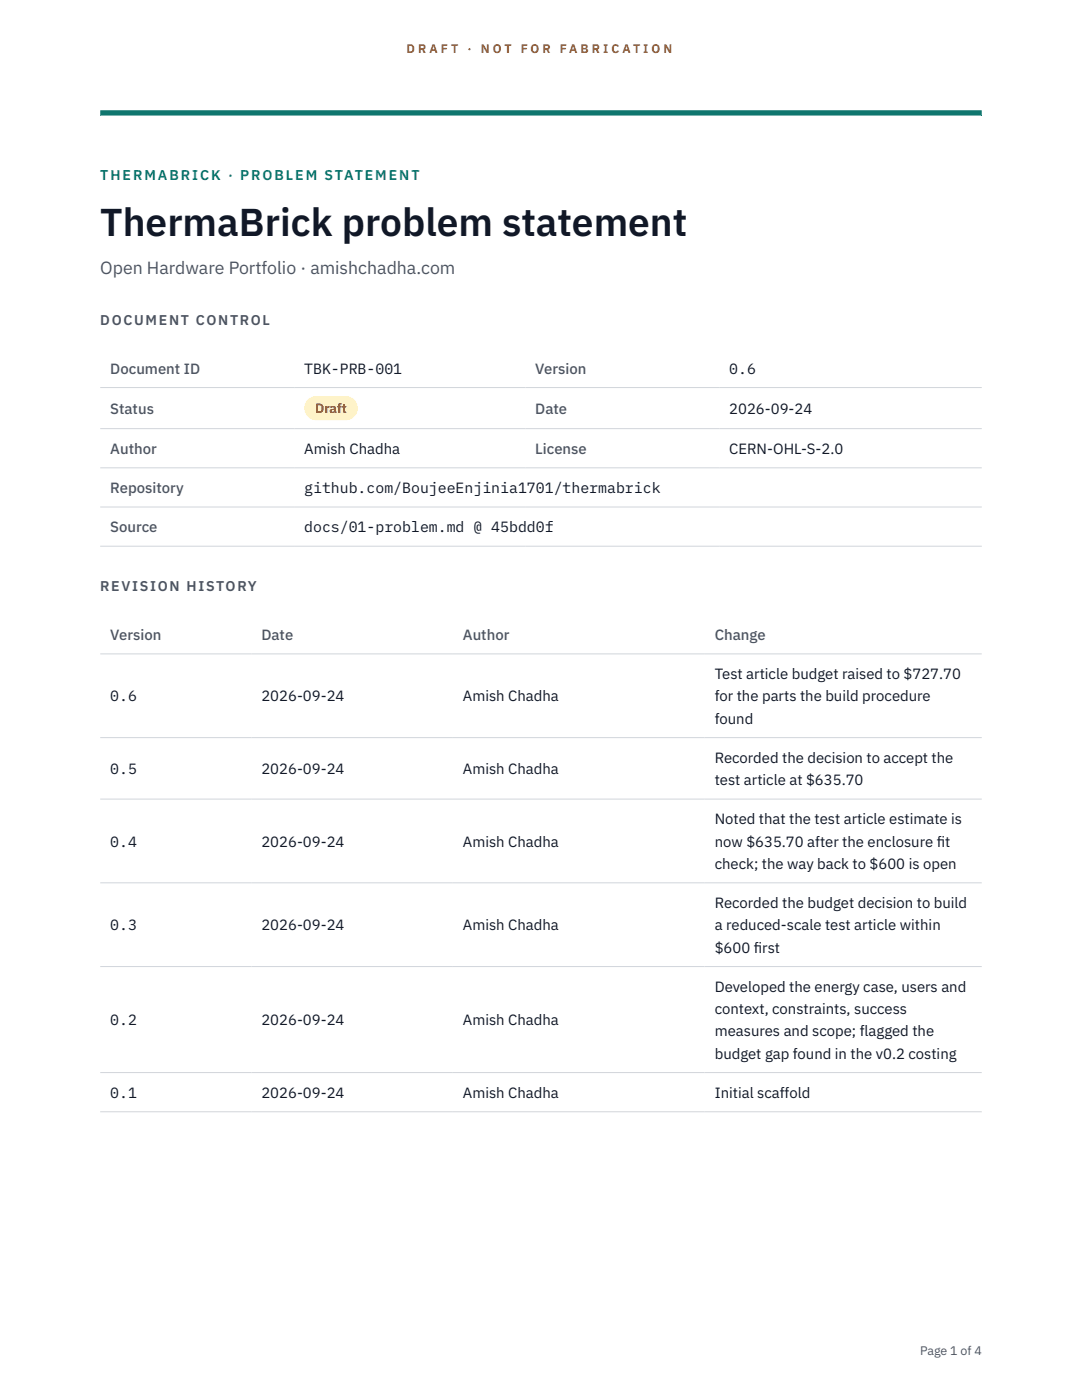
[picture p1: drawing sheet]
<svg xmlns="http://www.w3.org/2000/svg" width="216mm" height="279mm" viewBox="0 0 216 279" stroke-linecap="round" stroke-linejoin="round" font-family="sans-serif">
<defs><g id="words">
<text font-size="7.8" fill="#111827" x="20" y="47.1">ThermaBrick problem statement</text>
<text font-size="3.5" fill="#4b5563" x="20" y="54.6">Open Hardware Portfolio · amishchadha.com</text>
<g font-size="3" fill="#4b5563">
<text x="22" y="74.5">Document ID</text>
<text x="106.8" y="74.5">Version</text>
<text x="22" y="82.6">Status</text>
<text x="106.8" y="82.6">Date</text>
<text x="22" y="90.6">Author</text>
<text x="106.8" y="90.6">License</text>
<text x="22" y="98.4">Repository</text>
<text x="22" y="106.2">Source</text>
<text x="22" y="127.7">Version</text>
<text x="52.2" y="127.7">Date</text>
<text x="92.4" y="127.7">Author</text>
<text x="142.6" y="127.7">Change</text>
</g>
<g font-size="3" fill="#111827">
<text x="60.7" y="74.5">TBK-PRB-001</text>
<text x="145.5" y="74.5">0.6</text>
<text x="145.5" y="82.6">2026-09-24</text>
<text x="60.7" y="90.6">Amish Chadha</text>
<text x="145.5" y="90.6">CERN-OHL-S-2.0</text>
<text x="60.7" y="98.4">github.com/BoujeeEnjinia1701/thermabrick</text>
<text x="60.7" y="106.2">docs/01-problem.md @ 45bdd0f</text>
<text x="142.6" y="135.5">Test article budget raised to $727.70</text>
<text x="22" y="140">0.6</text>
<text x="52.2" y="140">2026-09-24</text>
<text x="92.4" y="140">Amish Chadha</text>
<text x="142.6" y="140">for the parts the build procedure</text>
<text x="142.6" y="144.4">found</text>
<text x="22" y="154.5">0.5</text>
<text x="52.2" y="154.5">2026-09-24</text>
<text x="92.4" y="154.5">Amish Chadha</text>
<text x="142.6" y="152.2">Recorded the decision to accept the</text>
<text x="142.6" y="156.7">test article at $635.70</text>
<text x="142.6" y="164.5">Noted that the test article estimate is</text>
<text x="22" y="168.9">0.4</text>
<text x="52.2" y="168.9">2026-09-24</text>
<text x="92.4" y="168.9">Amish Chadha</text>
<text x="142.6" y="168.9">now $635.70 after the enclosure f</text>
<text x="142.6" y="173.4">check; the way back to $600 is open</text>
<text x="186.9" y="168.9">it</text>
<text x="22" y="185.7">0.3</text>
<text x="52.2" y="185.7">2026-09-24</text>
<text x="92.4" y="185.7">Amish Chadha</text>
<text x="142.6" y="181.2">Recorded the budget decision to build</text>
<text x="142.6" y="185.7">a reduced-scale test article within</text>
<text x="142.6" y="190.1">$600 f</text>
<text x="150.4" y="190.1">irst</text>
<text x="142.6" y="197.9">Developed the energy case, users and</text>
<text x="142.6" y="202.4">context, constraints, success</text>
<text x="22" y="204.6">0.2</text>
<text x="52.2" y="204.6">2026-09-24</text>
<text x="92.4" y="204.6">Amish Chadha</text>
<text x="142.6" y="206.8">measures and scope; flagged the</text>
<text x="142.6" y="211.3">budget gap found in the v0.2 costing</text>
<text x="22" y="219.1">0.1</text>
<text x="52.2" y="219.1">2026-09-24</text>
<text x="92.4" y="219.1">Amish Chadha</text>
<text x="142.6" y="219.1">Initial scaffold</text>
</g>
<text font-size="2.8" fill="#0f766e" x="20" y="36">THERMABRICK · PROBLEM STATEMENT</text>
<g font-size="2.8" fill="#4b5563">
<text x="20" y="64.8">DOCUMENT CONTROL</text>
<text x="20" y="118">REVISION HISTORY</text>
</g>
<text font-size="2.7" fill="#92400e" x="62.9" y="82.5">Draft</text>
<g font-size="2.5" fill="#b45309">
<text x="81.1" y="10.5">D R A F T</text>
<text x="93.3" y="10.5">·</text>
<text x="95.9" y="10.5">N O T</text>
<text x="103.9" y="10.5">F O R</text>
<text x="111.7" y="10.5">F A B R I C A T I O N</text>
</g>
<text font-size="2.5" fill="#4b5563" x="183.6" y="270.3">Page 1 of 4</text>
</g></defs>
<path d="M20 23.1h175.9zM20 22h175.9v1.1h-175.9z" fill-rule="evenodd" fill="#0f766e"/>
<path d="M20 77.3h175.9M20 85.5h175.9M20 93.4h175.9M20 101.2h175.9M20 109h175.9M20 130.5h175.9M20 147.2h175.9M20 159.5h175.9M20 176.2h175.9M20 192.9h175.9M20 214.1h175.9M20 221.9h175.9" fill="none" stroke="#d1d5db" stroke-width=".2"/>
<path d="M60.7 79h10.7v4.9h-10.7z" fill="#fef3c7"/>
<use href="#words"/>
</svg>
